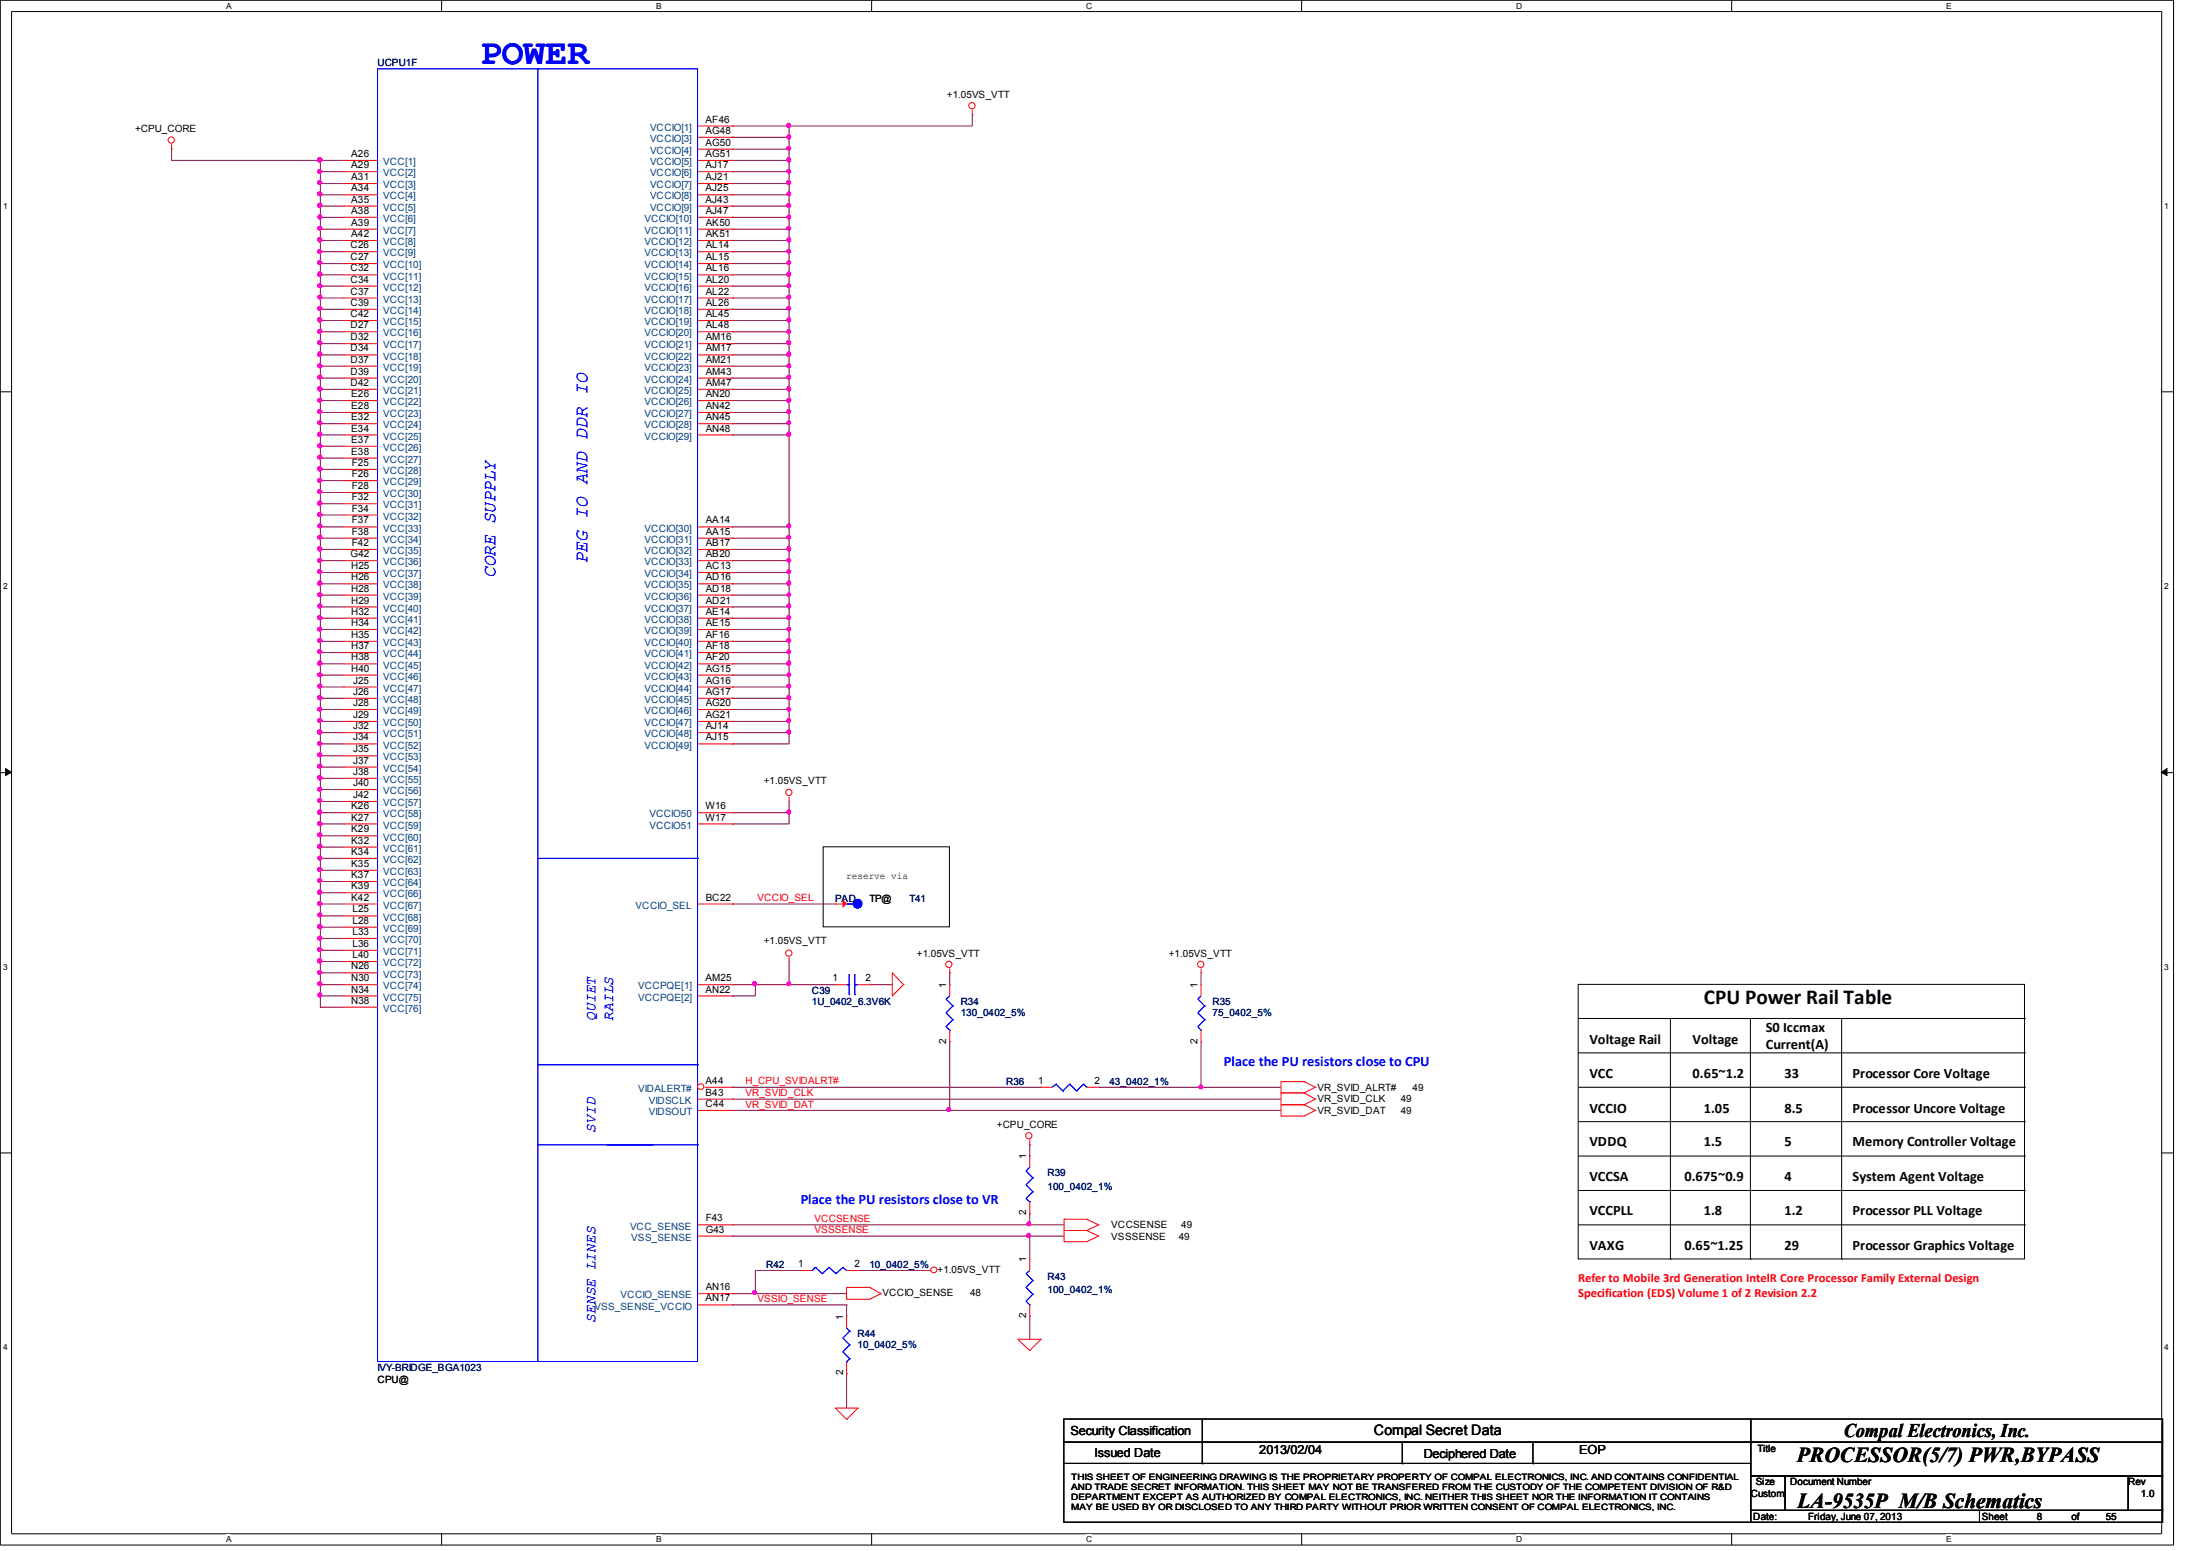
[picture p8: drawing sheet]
<svg xmlns="http://www.w3.org/2000/svg" width="297mm" height="210mm" viewBox="0 0 297 210" stroke-linecap="round" stroke-linejoin="round" font-family="sans-serif">
<defs><g id="words">
<text font-size="4.9" fill="#00f" x="65" y="8.6">POWER</text>
<g font-size="2.9">
<text x="230.8" y="136">CPU Power Rail Table</text>
<text x="243.4" y="198">PROCESSOR(5/7) PWR,BYPASS</text>
<text x="243.5" y="204.1">LA-9535P M/B Schematics</text>
</g>
<text font-size="2.6" x="249.8" y="194.6">Compal Electronics, Inc.</text>
<g font-size="2.5" fill="#00f">
<text x="79.6" y="76.4" transform="rotate(-90 79.6 76.4)">PEG IO AND DDR IO</text>
<text x="67.1" y="78.2" transform="rotate(-90 67.1 78.2)">CORE SUPPLY</text>
</g>
<g font-size="2" fill="#00f">
<text x="80.7" y="138.2" transform="rotate(-90 80.7 138.2)">QUIET</text>
<text x="83.1" y="138.2" transform="rotate(-90 83.1 138.2)">RAILS</text>
<text x="80.7" y="153.3" transform="rotate(-90 80.7 153.3)">SVID</text>
<text x="80.7" y="179.1" transform="rotate(-90 80.7 179.1)">SENSE LINES</text>
</g>
<g font-size="1.9">
<text x="215.3" y="141.3">Voltage Rail</text>
<text x="229.3" y="141.3">Voltage</text>
<text x="239.2" y="139.7">S0 Iccmax</text>
<text x="239.2" y="142.1">Current(A)</text>
<text x="215.3" y="146">VCC</text>
<text x="229.3" y="146">0.65~1.2</text>
<text x="241.7" y="146">33</text>
<text x="251" y="146">Processor Core Voltage</text>
<text x="215.3" y="155.2">VDDQ</text>
<text x="215.3" y="150.6">VCCIO</text>
<text x="230.8" y="150.6">1.05</text>
<text x="230.8" y="155.2">1.5</text>
<text x="241.7" y="150.6">8.5</text>
<text x="241.7" y="155.2">5</text>
<text x="251" y="150.6">Processor Uncore Voltage</text>
<text x="251" y="155.2">Memory Controller Voltage</text>
<text x="215.3" y="159.9">VCCSA</text>
<text x="228.2" y="159.9">0.675~0.9</text>
<text x="241.7" y="159.9">4</text>
<text x="251" y="159.9">System Agent Voltage</text>
<text x="215.3" y="164.5">VCCPLL</text>
<text x="230.8" y="164.5">1.8</text>
<text x="241.7" y="164.5">1.2</text>
<text x="251" y="164.5">Processor PLL Voltage</text>
<text x="215.3" y="169.2">VAXG</text>
<text x="228.2" y="169.2">0.65~1.25</text>
<text x="241.7" y="169.2">29</text>
<text x="251" y="169.2">Processor Graphics Voltage</text>
<text x="186.1" y="194.3">Compal Secret Data</text>
</g>
<g font-size="1.9" fill="#00f">
<text x="165.8" y="144.4">Place the PU resistors close to CPU</text>
<text x="108.5" y="163">Place the PU resistors close to VR</text>
</g>
<g font-size="1.7" fill="#f00">
<text x="213.8" y="173.6">Refer to Mobile 3rd Generation IntelR Core Processor Family External Design</text>
<text x="213.8" y="175.6">Specification (EDS) Volume 1 of 2 Revision 2.2</text>
</g>
<g font-size="1.7">
<text x="145" y="194.3">Security Classification</text>
<text x="148.3" y="197.3">Issued Date</text>
<text x="170.6" y="196.9">2013/02/04</text>
<text x="192.9" y="197.4">Deciphered Date</text>
<text x="213.9" y="196.9">EOP</text>
</g>
<g font-size="1.4" fill="#000080">
<text x="51.1" y="9">UCPU1F</text>
<text x="113.1" y="122.1">PAD</text>
<text x="123.2" y="122.1">T41</text>
<text x="110" y="134.5">C39</text>
<text x="110" y="136.1">1U_0402_6.3V6K</text>
<text x="130.1" y="136.1">R34</text>
<text x="130.1" y="137.6">130_0402_5%</text>
<text x="164.3" y="136.1">R35</text>
<text x="164.3" y="137.6">75_0402_5%</text>
<text x="136.3" y="146.9">R36</text>
<text x="150.3" y="146.9">43_0402_1%</text>
<text x="141.9" y="159.3">R39</text>
<text x="141.9" y="161.1">100_0402_1%</text>
<text x="103.8" y="171.7">R42</text>
<text x="117.8" y="171.7">10_0402_5%</text>
<text x="141.9" y="173.2">R43</text>
<text x="141.9" y="175.1">100_0402_1%</text>
<text x="51.1" y="185.6">IVY-BRIDGE_BGA1023</text>
<text x="116.2" y="181">R44</text>
<text x="116.2" y="182.5">10_0402_5%</text>
</g>
<g font-size="1.4">
<text x="18.3" y="17.9">+CPU_CORE</text>
<text x="95.6" y="16.6">AF46</text>
<text x="128.3" y="13.2">+1.05VS_VTT</text>
<text x="47.6" y="21.3">A26</text>
<text x="47.6" y="22.8">A29</text>
<text x="95.6" y="18.1">AG48</text>
<text x="95.6" y="19.7">AG50</text>
<text x="95.6" y="21.3">AG51</text>
<text x="95.6" y="22.8">AJ17</text>
<text x="47.6" y="24.4">A31</text>
<text x="47.6" y="25.9">A34</text>
<text x="47.6" y="27.4">A35</text>
<text x="47.6" y="29">A38</text>
<text x="95.6" y="24.4">AJ21</text>
<text x="95.6" y="25.9">AJ25</text>
<text x="95.6" y="27.4">AJ43</text>
<text x="95.6" y="29">AJ47</text>
<text x="47.5" y="33.6">C26</text>
<text x="47.5" y="35.2">C27</text>
<text x="47.6" y="30.6">A39</text>
<text x="47.6" y="32.1">A42</text>
<text x="95.6" y="30.6">AK50</text>
<text x="95.6" y="32.1">AK51</text>
<text x="95.6" y="33.6">AL14</text>
<text x="95.6" y="35.2">AL15</text>
<text x="47.5" y="36.7">C32</text>
<text x="47.5" y="38.3">C34</text>
<text x="47.5" y="39.9">C37</text>
<text x="47.5" y="41.4">C39</text>
<text x="95.6" y="36.7">AL16</text>
<text x="95.6" y="38.3">AL20</text>
<text x="95.6" y="39.9">AL22</text>
<text x="95.6" y="41.4">AL26</text>
<text x="47.5" y="42.9">C42</text>
<text x="47.5" y="44.4">D27</text>
<text x="47.5" y="46.1">D32</text>
<text x="47.5" y="47.6">D34</text>
<text x="95.6" y="42.9">AL45</text>
<text x="95.6" y="44.4">AL48</text>
<text x="95.6" y="46.1">AM16</text>
<text x="95.6" y="47.6">AM17</text>
<text x="47.5" y="49.1">D37</text>
<text x="47.5" y="50.7">D39</text>
<text x="47.5" y="52.2">D42</text>
<text x="47.6" y="53.8">E26</text>
<text x="95.6" y="49.1">AM21</text>
<text x="95.6" y="50.7">AM43</text>
<text x="95.6" y="52.2">AM47</text>
<text x="95.6" y="53.8">AN20</text>
<text x="47.6" y="55.4">E28</text>
<text x="47.6" y="56.9">E32</text>
<text x="47.6" y="58.4">E34</text>
<text x="47.6" y="59.9">E37</text>
<text x="95.6" y="55.4">AN42</text>
<text x="95.6" y="56.9">AN45</text>
<text x="95.6" y="58.4">AN48</text>
<text x="47.6" y="61.6">E38</text>
<text x="47.7" y="63.1">F25</text>
<text x="47.7" y="64.6">F26</text>
<text x="47.7" y="66.2">F28</text>
<text x="47.7" y="67.7">F32</text>
<text x="47.7" y="69.3">F34</text>
<text x="47.7" y="70.9">F37</text>
<text x="95.6" y="70.9">AA14</text>
<text x="47.5" y="75.4">G42</text>
<text x="47.6" y="77">H25</text>
<text x="47.7" y="72.4">F38</text>
<text x="47.7" y="73.9">F42</text>
<text x="95.6" y="72.4">AA15</text>
<text x="95.6" y="73.9">AB17</text>
<text x="95.6" y="75.4">AB20</text>
<text x="95.6" y="77">AC13</text>
<text x="47.6" y="78.6">H26</text>
<text x="47.6" y="80.1">H28</text>
<text x="47.6" y="81.7">H29</text>
<text x="47.6" y="83.2">H32</text>
<text x="95.6" y="78.6">AD16</text>
<text x="95.6" y="80.1">AD18</text>
<text x="95.6" y="81.7">AD21</text>
<text x="95.6" y="83.2">AE14</text>
<text x="47.6" y="84.8">H34</text>
<text x="47.6" y="86.4">H35</text>
<text x="47.6" y="87.9">H37</text>
<text x="47.6" y="89.4">H38</text>
<text x="95.6" y="84.8">AE15</text>
<text x="95.6" y="86.4">AF16</text>
<text x="95.6" y="87.9">AF18</text>
<text x="95.6" y="89.4">AF20</text>
<text x="47.6" y="90.9">H40</text>
<text x="47.8" y="92.5">J25</text>
<text x="47.8" y="94.1">J26</text>
<text x="47.8" y="95.6">J28</text>
<text x="95.6" y="90.9">AG15</text>
<text x="95.6" y="92.5">AG16</text>
<text x="95.6" y="94.1">AG17</text>
<text x="95.6" y="95.6">AG20</text>
<text x="47.8" y="97.2">J29</text>
<text x="47.8" y="98.7">J32</text>
<text x="47.8" y="100.2">J34</text>
<text x="47.8" y="101.9">J35</text>
<text x="95.6" y="97.2">AG21</text>
<text x="95.6" y="98.7">AJ14</text>
<text x="95.6" y="100.2">AJ15</text>
<text x="47.8" y="103.4">J37</text>
<text x="47.8" y="104.9">J38</text>
<text x="47.8" y="106.4">J40</text>
<text x="103.5" y="106.2">+1.05VS_VTT</text>
<text x="47.6" y="109.6">K26</text>
<text x="47.6" y="111.1">K27</text>
<text x="47.6" y="112.7">K29</text>
<text x="47.8" y="108">J42</text>
<text x="95.6" y="109.6">W16</text>
<text x="95.6" y="111.1">W17</text>
<text x="47.6" y="114.2">K32</text>
<text x="47.6" y="115.7">K34</text>
<text x="47.6" y="117.3">K35</text>
<text x="47.6" y="118.9">K37</text>
<text x="114.6" y="119">reserve via</text>
<text x="47.6" y="120.4">K39</text>
<text x="47.6" y="121.9">K42</text>
<text x="47.8" y="123.5">L25</text>
<text x="47.8" y="125.1">L28</text>
<text x="95.6" y="121.9">BC22</text>
<text x="117.8" y="122.1">TP@</text>
<text x="47.6" y="131.2">N26</text>
<text x="47.8" y="126.6">L33</text>
<text x="47.8" y="128.2">L36</text>
<text x="47.8" y="129.7">L40</text>
<text x="103.5" y="127.8">+1.05VS_VTT</text>
<text x="124.2" y="129.5">+1.05VS_VTT</text>
<text x="158.3" y="129.5">+1.05VS_VTT</text>
<text x="47.6" y="132.8">N30</text>
<text x="47.6" y="134.4">N34</text>
<text x="47.6" y="135.9">N38</text>
<text x="95.6" y="132.8">AM25</text>
<text x="95.6" y="134.4">AN22</text>
<text x="112.8" y="132.8">1</text>
<text x="117.3" y="132.8">2</text>
<text x="95.6" y="146.7">A44</text>
<text x="95.6" y="148.3">B43</text>
<text x="95.6" y="149.9">C44</text>
<text x="140.6" y="146.7">1</text>
<text x="148.3" y="146.7">2</text>
<text x="178.5" y="149.2">VR_SVID_CLK</text>
<text x="178.5" y="147.7">VR_SVID_ALRT#</text>
<text x="189.7" y="149.2">49</text>
<text x="191.3" y="147.7">49</text>
<text x="135" y="152.7">+CPU_CORE</text>
<text x="178.5" y="150.8">VR_SVID_DAT</text>
<text x="189.7" y="150.8">49</text>
<text x="95.6" y="165.4">F43</text>
<text x="95.6" y="166.9">G43</text>
<text x="150.5" y="167.8">VSSSENSE</text>
<text x="150.5" y="166.3">VCCSENSE</text>
<text x="159.7" y="167.8">49</text>
<text x="160" y="166.3">49</text>
<text x="108.1" y="171.5">1</text>
<text x="115.7" y="171.5">2</text>
<text x="127" y="172.3">+1.05VS_VTT</text>
<text x="95.6" y="176.2">AN17</text>
<text x="95.6" y="174.7">AN16</text>
<text x="119.5" y="175.5">VCCIO_SENSE</text>
<text x="131.4" y="175.5">48</text>
<text x="51.1" y="187.2">CPU@</text>
<text x="238.1" y="196.6">Title</text>
<text x="237.2" y="202.7">Custom</text>
<text x="237.8" y="201.1">Size</text>
<text x="242.5" y="201.1">Document Number</text>
<text x="288.3" y="201.1">Rev</text>
<text x="290" y="202.7">1.0</text>
<text x="237.5" y="205.7">Date:</text>
<text x="244.9" y="205.7">Friday, June 07, 2013</text>
<text x="268.5" y="205.7">Sheet</text>
<text x="275.9" y="205.7">8</text>
<text x="280.6" y="205.7">of</text>
<text x="285.2" y="205.7">55</text>
</g>
<g font-size="1.4" fill="#004080">
<text x="88.1" y="17.7">VCCIO[1]</text>
<text x="51.9" y="22.4">VCC[1]</text>
<text x="51.9" y="23.9">VCC[2]</text>
<text x="88.1" y="19.2">VCCIO[3]</text>
<text x="88.1" y="20.8">VCCIO[4]</text>
<text x="88.1" y="22.4">VCCIO[5]</text>
<text x="88.1" y="23.9">VCCIO[6]</text>
<text x="51.9" y="25.5">VCC[3]</text>
<text x="51.9" y="27">VCC[4]</text>
<text x="51.9" y="28.5">VCC[5]</text>
<text x="88.1" y="25.5">VCCIO[7]</text>
<text x="88.1" y="27">VCCIO[8]</text>
<text x="88.1" y="28.5">VCCIO[9]</text>
<text x="51.9" y="30.1">VCC[6]</text>
<text x="51.9" y="31.7">VCC[7]</text>
<text x="51.9" y="33.2">VCC[8]</text>
<text x="51.9" y="34.7">VCC[9]</text>
<text x="87.3" y="30.1">VCCIO[10]</text>
<text x="87.3" y="31.7">VCCIO[11]</text>
<text x="87.3" y="33.2">VCCIO[12]</text>
<text x="87.3" y="34.7">VCCIO[13]</text>
<text x="51.9" y="36.3">VCC[10]</text>
<text x="51.9" y="37.8">VCC[11]</text>
<text x="51.9" y="39.4">VCC[12]</text>
<text x="51.9" y="41">VCC[13]</text>
<text x="87.3" y="36.3">VCCIO[14]</text>
<text x="87.3" y="37.8">VCCIO[15]</text>
<text x="87.3" y="39.4">VCCIO[16]</text>
<text x="87.3" y="41">VCCIO[17]</text>
<text x="51.9" y="42.5">VCC[14]</text>
<text x="51.9" y="44">VCC[15]</text>
<text x="51.9" y="45.6">VCC[16]</text>
<text x="51.9" y="47.2">VCC[17]</text>
<text x="87.3" y="42.5">VCCIO[18]</text>
<text x="87.3" y="44">VCCIO[19]</text>
<text x="87.3" y="45.6">VCCIO[20]</text>
<text x="87.3" y="47.2">VCCIO[21]</text>
<text x="51.9" y="48.7">VCC[18]</text>
<text x="51.9" y="50.2">VCC[19]</text>
<text x="51.9" y="51.8">VCC[20]</text>
<text x="51.9" y="53.3">VCC[21]</text>
<text x="87.3" y="48.7">VCCIO[22]</text>
<text x="87.3" y="50.2">VCCIO[23]</text>
<text x="87.3" y="51.8">VCCIO[24]</text>
<text x="87.3" y="53.3">VCCIO[25]</text>
<text x="51.9" y="54.9">VCC[22]</text>
<text x="51.9" y="56.5">VCC[23]</text>
<text x="51.9" y="58">VCC[24]</text>
<text x="51.9" y="59.5">VCC[25]</text>
<text x="87.3" y="54.9">VCCIO[26]</text>
<text x="87.3" y="56.5">VCCIO[27]</text>
<text x="87.3" y="58">VCCIO[28]</text>
<text x="87.3" y="59.5">VCCIO[29]</text>
<text x="51.9" y="61">VCC[26]</text>
<text x="51.9" y="62.7">VCC[27]</text>
<text x="51.9" y="64.2">VCC[28]</text>
<text x="51.9" y="65.7">VCC[29]</text>
<text x="51.9" y="67.3">VCC[30]</text>
<text x="51.9" y="68.8">VCC[31]</text>
<text x="51.9" y="70.4">VCC[32]</text>
<text x="51.9" y="72">VCC[33]</text>
<text x="87.3" y="72">VCCIO[30]</text>
<text x="51.9" y="73.5">VCC[34]</text>
<text x="51.9" y="75">VCC[35]</text>
<text x="51.9" y="76.5">VCC[36]</text>
<text x="87.3" y="73.5">VCCIO[31]</text>
<text x="87.3" y="75">VCCIO[32]</text>
<text x="87.3" y="76.5">VCCIO[33]</text>
<text x="51.9" y="78.1">VCC[37]</text>
<text x="51.9" y="79.7">VCC[38]</text>
<text x="51.9" y="81.2">VCC[39]</text>
<text x="51.9" y="82.8">VCC[40]</text>
<text x="87.3" y="78.1">VCCIO[34]</text>
<text x="87.3" y="79.7">VCCIO[35]</text>
<text x="87.3" y="81.2">VCCIO[36]</text>
<text x="87.3" y="82.8">VCCIO[37]</text>
<text x="51.9" y="84.3">VCC[41]</text>
<text x="51.9" y="85.9">VCC[42]</text>
<text x="51.9" y="87.5">VCC[43]</text>
<text x="51.9" y="89">VCC[44]</text>
<text x="87.3" y="84.3">VCCIO[38]</text>
<text x="87.3" y="85.9">VCCIO[39]</text>
<text x="87.3" y="87.5">VCCIO[40]</text>
<text x="87.3" y="89">VCCIO[41]</text>
<text x="51.9" y="90.5">VCC[45]</text>
<text x="51.9" y="92">VCC[46]</text>
<text x="51.9" y="93.6">VCC[47]</text>
<text x="51.9" y="95.2">VCC[48]</text>
<text x="87.3" y="90.5">VCCIO[42]</text>
<text x="87.3" y="92">VCCIO[43]</text>
<text x="87.3" y="93.6">VCCIO[44]</text>
<text x="87.3" y="95.2">VCCIO[45]</text>
<text x="51.9" y="96.7">VCC[49]</text>
<text x="51.9" y="98.3">VCC[50]</text>
<text x="51.9" y="99.8">VCC[51]</text>
<text x="51.9" y="101.3">VCC[52]</text>
<text x="87.3" y="96.7">VCCIO[46]</text>
<text x="87.3" y="98.3">VCCIO[47]</text>
<text x="87.3" y="99.8">VCCIO[48]</text>
<text x="87.3" y="101.3">VCCIO[49]</text>
<text x="51.9" y="103">VCC[53]</text>
<text x="51.9" y="104.5">VCC[54]</text>
<text x="51.9" y="106">VCC[55]</text>
<text x="51.9" y="107.5">VCC[56]</text>
<text x="51.9" y="109.1">VCC[57]</text>
<text x="51.9" y="110.7">VCC[58]</text>
<text x="51.9" y="112.2">VCC[59]</text>
<text x="51.9" y="113.8">VCC[60]</text>
<text x="88" y="110.7">VCCIO50</text>
<text x="88" y="112.2">VCCIO51</text>
<text x="51.9" y="115.3">VCC[61]</text>
<text x="51.9" y="116.8">VCC[62]</text>
<text x="51.9" y="118.4">VCC[63]</text>
<text x="51.9" y="120">VCC[64]</text>
<text x="51.9" y="121.5">VCC[66]</text>
<text x="51.9" y="123">VCC[67]</text>
<text x="51.9" y="124.6">VCC[68]</text>
<text x="86.1" y="123">VCCIO_SEL</text>
<text x="51.9" y="126.2">VCC[69]</text>
<text x="51.9" y="127.7">VCC[70]</text>
<text x="51.9" y="129.3">VCC[71]</text>
<text x="51.9" y="130.8">VCC[72]</text>
<text x="51.9" y="132.3">VCC[73]</text>
<text x="51.9" y="133.9">VCC[74]</text>
<text x="51.9" y="135.5">VCC[75]</text>
<text x="51.9" y="137">VCC[76]</text>
<text x="86.4" y="133.9">VCCPQE[1]</text>
<text x="86.4" y="135.5">VCCPQE[2]</text>
<text x="86.4" y="147.8">VIDALERT#</text>
<text x="87.9" y="149.4">VIDSCLK</text>
<text x="87.9" y="151">VIDSOUT</text>
<text x="85.3" y="166.5">VCC_SENSE</text>
<text x="85.5" y="168">VSS_SENSE</text>
<text x="80.5" y="177.3">VSS_SENSE_VCCIO</text>
<text x="84.1" y="175.8">VCCIO_SENSE</text>
</g>
<g font-size="1.4" fill="#f00">
<text x="102.6" y="122">VCCIO_SEL</text>
<text x="101" y="148.4">VR_SVID_CLK</text>
<text x="101" y="146.8">H_CPU_SVIDALRT#</text>
<text x="101" y="149.9">VR_SVID_DAT</text>
<text x="110.3" y="167">VSSSENSE</text>
<text x="110.3" y="165.4">VCCSENSE</text>
<text x="102.6" y="176.3">VSSIO_SENSE</text>
</g>
<g font-size="1.3">
<text x="128.2" y="133.7" transform="rotate(-90 128.2 133.7)">1</text>
<text x="162.2" y="133.7" transform="rotate(-90 162.2 133.7)">1</text>
<text x="128.2" y="141.3" transform="rotate(-90 128.2 141.3)">2</text>
<text x="162.2" y="141.3" transform="rotate(-90 162.2 141.3)">2</text>
<text x="139" y="156.9" transform="rotate(-90 139 156.9)">1</text>
<text x="139" y="164.5" transform="rotate(-90 139 164.5)">2</text>
<text x="139" y="170.9" transform="rotate(-90 139 170.9)">1</text>
<text x="114.2" y="178.6" transform="rotate(-90 114.2 178.6)">1</text>
<text x="139" y="178.5" transform="rotate(-90 139 178.5)">2</text>
<text x="114.2" y="186.2" transform="rotate(-90 114.2 186.2)">2</text>
</g>
<g font-size="1.2">
<text x="145.1" y="200.3">THIS SHEET OF ENGINEERING DRAWING IS THE PROPRIETARY PROPERTY OF COMPAL ELECTRONICS, INC. AND CONTAINS CONFIDENTIAL</text>
<text x="145.1" y="201.7">AND TRADE SECRET INFORMATION. THIS SHEET MAY NOT BE TRANSFERED FROM THE CUSTODY OF THE COMPETENT DIVISION OF R&amp;D</text>
<text x="145.1" y="203">DEPARTMENT EXCEPT AS AUTHORIZED BY COMPAL ELECTRONICS, INC. NEITHER THIS SHEET NOR THE INFORMATION IT CONTAINS</text>
<text x="145.1" y="204.4">MAY BE USED BY OR DISCLOSED TO ANY THIRD PARTY WITHOUT PRIOR WRITTEN CONSENT OF COMPAL ELECTRONICS, INC.</text>
</g>
<g font-size="1.1">
<text x="30.6" y="1.2">A</text>
<text x="88.9" y="1.2">B</text>
<text x="147.1" y="1.2">C</text>
<text x="205.4" y="1.2">D</text>
<text x="263.6" y="1.2">E</text>
<text x=".4" y="28.3">1</text>
<text x="293.2" y="28.3">1</text>
<text x=".4" y="79.8">2</text>
<text x="293.2" y="79.8">2</text>
<text x=".4" y="131.3">3</text>
<text x="293.2" y="131.3">3</text>
<text x=".4" y="182.8">4</text>
<text x="293.2" y="182.8">4</text>
<text x="30.6" y="208.8">A</text>
<text x="88.9" y="208.8">B</text>
<text x="147.1" y="208.8">C</text>
<text x="205.4" y="208.8">D</text>
<text x="263.6" y="208.8">E</text>
</g>
</g></defs>
<path d="M0 0h294.4v209.2h-294.4zM1.6 1.6h291.2v206h-291.2z" fill="none" stroke="#000" stroke-width=".14"/>
<g fill="#fff">
<path d="M30.6 .2h.6v1.2h-.6z"/>
<path d="M30.6 207.8h.6v1.2h-.6z"/>
</g>
<path d="M59.8 0v1.6M59.8 207.6v1.6" fill="none" stroke="#000" stroke-width=".14"/>
<g fill="#fff">
<path d="M88.9 .2h.7v1.2h-.7z"/>
<path d="M88.9 207.8h.7v1.2h-.7z"/>
</g>
<path d="M118.1 0v1.6M118.1 207.6v1.6" fill="none" stroke="#000" stroke-width=".14"/>
<g fill="#fff">
<path d="M147.2 .2h.7v1.2h-.7z"/>
<path d="M147.2 207.8h.7v1.2h-.7z"/>
</g>
<path d="M176.3 0v1.6M176.3 207.6v1.6" fill="none" stroke="#000" stroke-width=".14"/>
<g fill="#fff">
<path d="M205.4 .2h.8v1.2h-.8z"/>
<path d="M205.4 207.8h.8v1.2h-.8z"/>
</g>
<path d="M234.6 0v1.6M234.6 207.6v1.6" fill="none" stroke="#000" stroke-width=".14"/>
<g fill="#fff">
<path d="M263.7 .2h.6v1.2h-.6z"/>
<path d="M263.7 207.8h.6v1.2h-.6z"/>
<path d="M.4 27.3h.6v1.2h-.6z"/>
<path d="M293.2 27.3h.6v1.2h-.6z"/>
<path d="M.4 78.7h.6v1.3h-.6z"/>
<path d="M293.2 78.7h.6v1.3h-.6z"/>
</g>
<path d="M0 53h1.6M292.8 53h1.5" fill="none" stroke="#000" stroke-width=".14"/>
<g fill="#fff">
<path d="M.4 130.3h.6v1.3h-.6z"/>
<path d="M293.2 130.3h.6v1.3h-.6z"/>
</g>
<path d="M0 104.6h1.6M292.8 104.6h1.5" fill="none" stroke="#000" stroke-width=".14"/>
<path d="M.8 104.1l.7 .5-.7 .4zM292.8 104.6l.7-.5v.9z" fill="#000" stroke="#000" stroke-width=".14"/>
<g fill="#fff">
<path d="M.4 181.8h.6v1.2h-.6z"/>
<path d="M293.2 181.8h.6v1.2h-.6z"/>
</g>
<g fill="none" stroke="#000" stroke-width=".14">
<path d="M111.5 114.6h17.1v10.9h-17.1zM213.8 133.3h60.4v37.1h-60.4zM213.8 137.9h60.5M226.3 137.9v32.6M237.1 137.9v32.6M249.5 137.9v32.6M274.3 137.9h.1M0 156.1h1.6M213.8 156.5h60.5M213.8 142.5h60.5M213.8 147.2h60.5M213.8 151.8h60.5"/>
<path d="M274.3 156.5h.1M274.3 142.5h.1M274.3 147.2h.1M274.3 151.8h.1M292.8 156.1h1.5M213.8 161.2h60.5M213.8 165.8h60.5M226.3 170.5h.1M237.1 170.5h.1M249.5 170.5h.1M274.3 161.2h.1M274.3 165.8h.1"/>
<path d="M144.1 192.1h93.1v3.1h-93.1zM144.1 195.2h93.1v2.9h-93.1zM144.1 198.1h93.1v8h-93.1zM162.9 195.3h.1M162.9 198.2h.1M162.9 192.2v6M189.9 198.2h.1M189.9 195.3v2.9M207.6 198.2h.1M207.6 195.3v2.9M237.2 192.1h55.7v3.1h-55.7zM237.2 195.2h55.7v4.6h-55.7z"/>
<path d="M237.2 199.8h4.6v4.7h-4.6zM241.8 199.8h46.5v4.7h-46.5zM288.3 199.8h4.6v4.7h-4.6zM237.2 204.5h30.9v1.6h-30.9zM268.1 204.5h24.8v1.6h-24.8z"/>
</g>
<g fill="none" stroke="#800040" stroke-width=".14">
<path d="M99.2 17.1h.1M99.2 18.6h.1M99.2 18.6h7.7M106.9 18.6h.1M106.9 17.1h.1M106.9 17.1v83.6h-7.7M131.7 15.5h.1M131.7 15.5v1.6h-32.5M23.2 20.2h.1M23.2 21.7h.1M23.2 21.7h23.3M23.2 20.2v1.5"/>
<path d="M43.4 21.7h.1M43.4 23.2h.1M43.4 29.4h.1M43.4 35.7h.1M43.4 31h.1M43.4 27.9h.1M43.4 26.4h.1M43.4 37.2h.1M43.4 38.7h.1M43.4 32.6h.1M43.4 34.1h.1M43.4 24.8h.1"/>
<path d="M43.4 21.7v114.7M43.4 29.4h3.1M43.4 27.9h3.1M43.4 38.7h3.1M43.4 26.4h3.1M43.4 23.2h3.1M43.4 32.6h3.1M43.4 24.8h3.1M43.4 34.1h3.1M43.4 37.2h3.1M43.4 31h3.1M43.4 35.7h3.1"/>
<path d="M99.2 21.7h.1M99.2 23.2h.1M99.2 32.6h.1M99.2 27.9h.1M99.2 29.4h.1M99.2 24.8h.1M99.2 34.1h.1M99.2 37.2h.1M99.2 38.7h.1M99.2 31h.1M99.2 35.7h.1M99.2 26.4h.1"/>
<path d="M99.2 20.2h.1M99.2 21.7h7.7M99.2 29.4h7.7M99.2 27.9h7.7M99.2 38.7h7.7M99.2 26.4h7.7M99.2 23.2h7.7M99.2 32.6h7.7M99.2 24.8h7.7M99.2 34.1h7.7M99.2 37.2h7.7M99.2 31h7.7"/>
<path d="M99.2 35.7h7.7M99.2 20.2h7.7M106.9 23.2h.1M106.9 27.9h.1M106.9 29.4h.1M106.9 31h.1M106.9 35.7h.1M106.9 34.1h.1M106.9 37.2h.1M106.9 26.4h.1M106.9 32.6h.1M106.9 38.7h.1"/>
<path d="M106.9 21.7h.1M106.9 24.8h.1M106.9 20.2h.1M43.4 46.5h.1M43.4 48h.1M43.4 54.2h.1M43.4 40.3h.1M43.4 43.4h.1M43.4 58.9h.1M43.4 51.2h.1M43.4 49.6h.1M43.4 52.7h.1"/>
<path d="M43.4 57.4h.1M43.4 44.9h.1M43.4 41.9h.1M43.4 55.8h.1M43.4 46.5h3.1M43.4 48h3.1M43.4 58.9h3.1M43.4 49.6h3.1M43.4 44.9h3.1M43.4 51.2h3.1M43.4 57.4h3.1M43.4 55.8h3.1"/>
<path d="M43.4 52.7h3.1M43.4 43.4h3.1M43.4 41.9h3.1M43.4 54.2h3.1M43.4 40.3h3.1M99.2 57.4h.1M99.2 55.8h.1M99.2 48h.1M99.2 58.9h.1M99.2 51.2h.1M99.2 52.7h.1M99.2 49.6h.1"/>
<path d="M99.2 43.4h.1M99.2 46.5h.1M99.2 41.9h.1M99.2 44.9h.1M99.2 54.2h.1M99.2 40.3h.1M99.2 46.5h7.7M99.2 48h7.7M99.2 58.9h7.7M99.2 49.6h7.7M99.2 44.9h7.7M99.2 51.2h7.7"/>
<path d="M99.2 57.4h7.7M99.2 55.8h7.7M99.2 52.7h7.7M99.2 43.4h7.7M99.2 41.9h7.7M99.2 54.2h7.7M99.2 40.3h7.7M106.9 57.4h.1M106.9 55.8h.1M106.9 48h.1M106.9 44.9h.1M106.9 43.4h.1"/>
<path d="M106.9 40.3h.1M106.9 52.7h.1M106.9 41.9h.1M106.9 46.5h.1M106.9 49.6h.1M106.9 51.2h.1M106.9 54.2h.1M106.9 58.9h.1M43.4 60.4h.1M43.4 69.7h.1M43.4 77.5h.1M43.4 62h.1"/>
<path d="M43.4 72.9h.1M43.4 68.2h.1M43.4 65.1h.1M43.4 79h.1M43.4 66.7h.1M43.4 75.9h.1M43.4 74.4h.1M43.4 63.5h.1M43.4 71.3h.1M43.4 60.4h3.1M43.4 69.7h3.1M43.4 77.5h3.1"/>
<path d="M43.4 72.9h3.1M43.4 65.1h3.1M43.4 66.7h3.1M43.4 74.4h3.1M43.4 71.3h3.1M43.4 68.2h3.1M43.4 79h3.1M43.4 75.9h3.1M43.4 62h3.1M43.4 63.5h3.1M99.2 74.4h.1M99.2 72.9h.1"/>
<path d="M99.2 77.5h.1M99.2 79h.1M99.2 71.3h.1M99.2 75.9h.1M99.2 77.5h7.7M99.2 72.9h7.7M99.2 74.4h7.7M99.2 71.3h7.7M99.2 79h7.7M99.2 75.9h7.7M106.9 71.3h.1M106.9 79h.1"/>
<path d="M106.9 75.9h.1M106.9 74.4h.1M106.9 77.5h.1M106.9 72.9h.1M43.4 97.7h.1M43.4 80.6h.1M43.4 83.7h.1M43.4 85.2h.1M43.4 86.8h.1M43.4 82.2h.1M43.4 94.5h.1M43.4 93h.1"/>
<path d="M43.4 88.3h.1M43.4 91.4h.1M43.4 99.2h.1M43.4 89.9h.1M43.4 96.1h.1M43.4 97.7h3.1M43.4 80.6h3.1M43.4 86.8h3.1M43.4 82.2h3.1M43.4 88.3h3.1M43.4 83.7h3.1M43.4 99.2h3.1"/>
<path d="M43.4 91.4h3.1M43.4 93h3.1M43.4 89.9h3.1M43.4 96.1h3.1M43.4 85.2h3.1M43.4 94.5h3.1M99.2 91.4h.1M99.2 93h.1M99.2 89.9h.1M99.2 96.1h.1M99.2 88.3h.1M99.2 97.7h.1"/>
<path d="M99.2 86.8h.1M99.2 82.2h.1M99.2 85.2h.1M99.2 94.5h.1M99.2 83.7h.1M99.2 99.2h.1M99.2 80.6h.1M99.2 97.7h7.7M99.2 80.6h7.7M99.2 86.8h7.7M99.2 82.2h7.7M99.2 88.3h7.7"/>
<path d="M99.2 83.7h7.7M99.2 99.2h7.7M99.2 91.4h7.7M99.2 93h7.7M99.2 89.9h7.7M99.2 96.1h7.7M99.2 85.2h7.7M99.2 94.5h7.7M106.9 85.2h.1M106.9 88.3h.1M106.9 99.2h.1M106.9 80.6h.1"/>
<path d="M106.9 96.1h.1M106.9 94.5h.1M106.9 89.9h.1M106.9 93h.1M106.9 91.4h.1M106.9 82.2h.1M106.9 97.7h.1M106.9 83.7h.1M106.9 86.8h.1M43.4 111.5h.1M43.4 110h.1M43.4 119.3h.1"/>
<path d="M43.4 116.2h.1M43.4 113.2h.1M43.4 108.5h.1M43.4 103.8h.1M43.4 106.9h.1M43.4 105.4h.1M43.4 114.7h.1M43.4 102.3h.1M43.4 100.7h.1M43.4 117.8h.1M43.4 111.5h3.1M43.4 110h3.1"/>
<path d="M43.4 119.3h3.1M43.4 103.8h3.1M43.4 105.4h3.1M43.4 106.9h3.1M43.4 116.2h3.1M43.4 102.3h3.1M43.4 114.7h3.1M43.4 100.7h3.1M43.4 108.5h3.1M43.4 117.8h3.1M43.4 113.2h3.1M99.2 110h.1"/>
<path d="M99.2 111.5h.1M99.2 100.7h.1M99.2 110h7.7M106.9 110h.1M106.9 108.5h.1M106.9 108.5v3h-7.7M43.4 130.2h.1M43.4 131.7h.1M43.4 136.4h.1M43.4 120.9h.1M43.4 124h.1M43.4 133.3h.1"/>
<path d="M43.4 128.7h.1M43.4 134.8h.1M43.4 125.5h.1M43.4 127h.1M43.4 122.4h.1M43.4 130.2h3.1M43.4 131.7h3.1M43.4 122.4h3.1M43.4 136.4h3.1M43.4 120.9h3.1M43.4 124h3.1M43.4 133.3h3.1"/>
<path d="M43.4 134.8h3.1M43.4 127h3.1M43.4 128.7h3.1M43.4 125.5h3.1M99.2 122.4h.1M99.2 133.3h.1M99.2 134.8h.1M99.2 122.4h14M99.2 133.3h14M102.3 133.3h.1M102.3 133.3v1.5h-3.1M106.9 133.3h.1"/>
<path d="M106.9 130.2h.1M106.9 130.2v3.1M117.8 133.3h.1M117.8 133.3h3.1M128.7 131.7h.1M128.7 131.7v1.6M162.7 131.7h.1M162.7 131.7v1.6M99.2 148.8h.1M99.2 147.2h.1M99.2 150.3h.1M99.2 147.2h41.8"/>
<path d="M99.2 148.8h74.3M99.2 150.3h74.3M128.7 150.3h.1M128.7 141h.1M128.7 141v9.3M139.5 155h.1M139.5 155v1.5M148.8 147.2h.1M148.8 147.2h24.7M162.7 147.2h.1M162.7 141h.1M162.7 141v6.2"/>
<path d="M99.2 176.7h.1M99.2 175.1h.1M99.2 167.3h.1M99.2 165.8h.1M99.2 176.7h15.5M99.2 175.1h15.5M99.2 165.8h44.9M99.2 167.3h44.9M102.3 175.1h.1M102.3 172h.1M102.3 172h6.2M102.3 172v3.1"/>
<path d="M114.7 176.7h.1M114.7 176.7v1.5M116.2 172h.1M116.2 172h9.3M139.5 165.8h.1M139.5 167.3h.1M139.5 164.3h.1M139.5 178.2h.1M139.5 164.3v1.5M139.5 167.3v3.2M139.5 178.2v3.1M114.7 186h.1"/>
<path d="M114.7 186v4.6"/>
</g>
<g fill="#f0f" stroke="#f0f" stroke-width=".14">
<circle cx="43.3" cy="23.2" r=".28"/>
<circle cx="43.3" cy="61.9" r=".28"/>
<circle cx="43.3" cy="48" r=".3"/>
<circle cx="43.3" cy="116.2" r=".28"/>
<circle cx="43.3" cy="113" r=".28"/>
<circle cx="43.3" cy="54.2" r=".28"/>
<circle cx="43.3" cy="80.5" r=".28"/>
<circle cx="43.3" cy="40.2" r=".28"/>
<circle cx="43.3" cy="68.1" r=".3"/>
<circle cx="43.3" cy="60.4" r=".28"/>
<circle cx="43.3" cy="29.4" r=".28"/>
<circle cx="102.2" cy="175" r=".25"/>
<circle cx="43.3" cy="83.6" r=".3"/>
<circle cx="43.3" cy="106.8" r=".28"/>
<circle cx="43.3" cy="85.2" r=".28"/>
<circle cx="43.3" cy="72.7" r=".28"/>
<circle cx="43.3" cy="79" r=".3"/>
<circle cx="43.3" cy="35.6" r=".28"/>
<circle cx="43.3" cy="30.9" r=".28"/>
<circle cx="43.3" cy="26.2" r=".28"/>
<circle cx="43.3" cy="75.9" r=".28"/>
<circle cx="43.3" cy="51.1" r=".28"/>
<circle cx="43.3" cy="105.3" r=".3"/>
<circle cx="43.3" cy="37.1" r=".3"/>
<circle cx="43.3" cy="114.6" r=".3"/>
<circle cx="43.3" cy="52.6" r=".3"/>
<circle cx="43.3" cy="103.7" r=".28"/>
<circle cx="43.3" cy="66.5" r=".28"/>
<circle cx="43.3" cy="94.4" r=".3"/>
<circle cx="43.3" cy="57.2" r=".28"/>
<circle cx="43.3" cy="44.9" r=".28"/>
<circle cx="43.3" cy="92.9" r=".28"/>
<circle cx="43.3" cy="49.5" r=".28"/>
<circle cx="43.3" cy="63.5" r=".3"/>
<circle cx="43.3" cy="128.5" r=".28"/>
<circle cx="43.3" cy="97.5" r=".28"/>
<circle cx="43.3" cy="100.7" r=".28"/>
<circle cx="43.3" cy="91.4" r=".28"/>
<circle cx="43.3" cy="117.7" r=".28"/>
<circle cx="43.3" cy="99.1" r=".3"/>
<circle cx="43.3" cy="120.8" r=".3"/>
<circle cx="43.3" cy="131.7" r=".28"/>
<circle cx="43.3" cy="89.8" r=".3"/>
<circle cx="106.8" cy="57.2" r=".25"/>
<circle cx="106.8" cy="21.6" r=".28"/>
<circle cx="106.8" cy="109.9" r=".28"/>
<circle cx="43.3" cy="133.2" r=".28"/>
<circle cx="106.8" cy="55.7" r=".25"/>
<circle cx="106.8" cy="18.5" r=".25"/>
<circle cx="106.8" cy="23.2" r=".25"/>
<circle cx="106.8" cy="48" r=".28"/>
<circle cx="106.8" cy="43.3" r=".28"/>
<circle cx="106.8" cy="27.8" r=".28"/>
<circle cx="106.8" cy="24.7" r=".25"/>
<circle cx="106.8" cy="58.8" r=".28"/>
<circle cx="106.8" cy="52.6" r=".28"/>
<circle cx="106.8" cy="40.2" r=".25"/>
<circle cx="43.3" cy="21.6" r=".3"/>
<circle cx="106.8" cy="46.4" r=".25"/>
<circle cx="106.8" cy="44.9" r=".25"/>
<circle cx="106.8" cy="54.2" r=".25"/>
<circle cx="106.8" cy="29.4" r=".25"/>
<circle cx="106.8" cy="30.9" r=".25"/>
<circle cx="106.8" cy="35.6" r=".25"/>
<circle cx="106.8" cy="41.7" r=".25"/>
<circle cx="106.8" cy="34" r=".25"/>
<circle cx="106.8" cy="37.1" r=".28"/>
<circle cx="106.8" cy="26.2" r=".25"/>
<circle cx="106.8" cy="32.5" r=".28"/>
<circle cx="106.8" cy="38.7" r=".25"/>
<circle cx="106.8" cy="49.5" r=".25"/>
<circle cx="106.8" cy="51.1" r=".25"/>
<circle cx="139.4" cy="165.7" r=".25"/>
<circle cx="139.3" cy="167.3" r=".28"/>
<circle cx="106.8" cy="91.4" r=".25"/>
<circle cx="106.8" cy="92.9" r=".25"/>
<circle cx="106.8" cy="89.8" r=".28"/>
<circle cx="106.8" cy="96" r=".25"/>
<circle cx="106.8" cy="74.3" r=".28"/>
<circle cx="106.8" cy="88.2" r=".25"/>
<circle cx="106.8" cy="97.5" r=".25"/>
<circle cx="106.8" cy="72.7" r=".25"/>
<circle cx="106.8" cy="82" r=".25"/>
<circle cx="106.8" cy="85.2" r=".25"/>
<circle cx="106.8" cy="94.4" r=".28"/>
<circle cx="106.8" cy="77.4" r=".25"/>
<circle cx="106.8" cy="79" r=".28"/>
<circle cx="106.8" cy="99.1" r=".28"/>
<circle cx="106.8" cy="71.2" r=".25"/>
<circle cx="106.8" cy="75.9" r=".25"/>
<circle cx="102.2" cy="133.2" r=".25"/>
<circle cx="106.8" cy="133.2" r=".25"/>
<circle cx="106.8" cy="80.5" r=".25"/>
<circle cx="106.8" cy="83.6" r=".28"/>
<circle cx="106.8" cy="86.7" r=".25"/>
<circle cx="162.6" cy="147.2" r=".25"/>
<circle cx="128.5" cy="150.2" r=".25"/>
<circle cx="106.8" cy="20.1" r=".25"/>
<circle cx="106.8" cy="17" r=".28"/>
<circle cx="43.3" cy="134.7" r=".28"/>
<circle cx="43.3" cy="125.4" r=".3"/>
<circle cx="43.3" cy="122.3" r=".28"/>
<circle cx="43.3" cy="102.2" r=".28"/>
<circle cx="43.3" cy="82" r=".28"/>
<circle cx="43.3" cy="108.4" r=".28"/>
<circle cx="43.3" cy="86.7" r=".28"/>
<circle cx="43.3" cy="71.2" r=".28"/>
<circle cx="43.3" cy="65" r=".28"/>
<circle cx="43.3" cy="58.8" r=".3"/>
<circle cx="43.3" cy="119.2" r=".28"/>
<circle cx="43.3" cy="27.8" r=".3"/>
<circle cx="43.3" cy="38.7" r=".28"/>
<circle cx="43.3" cy="43.3" r=".3"/>
<circle cx="43.3" cy="127" r=".28"/>
<circle cx="43.3" cy="130.1" r=".3"/>
<circle cx="43.3" cy="46.4" r=".28"/>
<circle cx="43.3" cy="88.2" r=".28"/>
<circle cx="43.3" cy="111.5" r=".28"/>
<circle cx="43.3" cy="109.9" r=".3"/>
<circle cx="43.3" cy="96" r=".28"/>
<circle cx="43.3" cy="77.4" r=".28"/>
<circle cx="43.3" cy="74.3" r=".3"/>
<circle cx="43.3" cy="24.7" r=".28"/>
<circle cx="43.3" cy="32.5" r=".3"/>
<circle cx="43.3" cy="69.7" r=".28"/>
<circle cx="43.3" cy="41.7" r=".28"/>
<circle cx="43.3" cy="55.7" r=".28"/>
<circle cx="43.3" cy="34" r=".28"/>
<circle cx="43.3" cy="123.9" r=".28"/>
</g>
<g fill="none" stroke="#f00" stroke-width=".14">
<path d="M23.2 19.5v.7M131.7 15.5h.1M131.7 14.9v.6M23.2 20.2h.1M106.9 108.5h.1M106.9 107.8v.7M106.9 130.2h.1M106.9 129.6v.6M120.9 134.8h.1M120.9 131.7h.1M120.9 131.7v3.1M120.9 131.7l1.5 1.6"/>
<path d="M122.4 133.3h.1M122.4 133.3l-1.5 1.5M128.7 131.7h.1M128.7 131.1v.6M162.7 131.7h.1M162.7 133.3h.1M162.7 131.1v.6M162.7 133.3v1.5M162.7 139.5v1.5M139.5 155h.1M139.5 156.5h.1M139.5 154.3v.7"/>
<path d="M139.5 156.5v1.5M141 147.2h.1M141 147.2h1.5M147.2 147.2h1.6M148.8 147.2h.1M162.7 141h.1M173.5 149.6h.1M173.5 148h.1M173.5 146.4h.1M173.5 151.1h.1M173.5 148h3.2M173.5 149.6h3.2"/>
<path d="M173.5 146.4v4.7M173.5 146.4h3.2M173.5 151.1h3.2M176.7 148h.1M176.7 149.6h.1M176.7 146.4h.1M176.7 151.1h.1M176.7 148l1.5 .8M176.7 146.4l1.5 .8M176.7 149.6l1.5 .7M178.2 148.8h.1M178.2 147.2h.1"/>
<path d="M178.2 150.3h.1M178.2 148.8l-1.5 .8M178.2 147.2l-1.5 .8M178.2 150.3l-1.5 .8M94.5 165.8h4.7M94.5 167.3h4.7M99.2 165.8h.1M99.2 167.3h.1M108.5 172h.1M108.5 172h1.5M114.7 175.9h.1M114.7 174.3h.1"/>
<path d="M114.7 174.3h3.1M114.7 175.9h3.1M114.7 174.3v1.6M114.7 172h1.5M116.2 172h.1M117.8 174.3h.1M117.8 175.9h.1M117.8 174.3l1.5 .8M119.3 175.1h.1M119.3 175.1l-1.5 .8M125.5 172h.1M125.5 172h.6"/>
<path d="M139.5 164.3h.1M139.5 170.5h.1M139.5 178.2h.1M139.5 162.7v1.6M139.5 170.5v1.5M139.5 176.7v1.5M144.1 168.1h.1M144.1 166.6h.1M144.1 165.1h.1M144.1 166.6h3.1M144.1 168.1h3.1M144.1 165.1v3"/>
<path d="M144.1 165.1h3.1M147.2 166.6h.1M147.2 168.1h.1M147.2 165.1h.1M147.2 166.6l1.6 .7M147.2 165.1l1.6 .7M148.8 167.3h.1M148.8 165.8h.1M148.8 167.3l-1.6 .8M148.8 165.8l-1.6 .8M113.2 190.6h.1M113.2 190.6h3"/>
<path d="M113.2 190.6l1.5 1.6M114.7 192.2h.1M116.2 190.6h.1M116.2 190.6l-1.5 1.6M137.9 181.3h.1M137.9 181.3h3.1M137.9 181.3l1.6 1.5M139.5 182.8h.1M141 181.3h.1M141 181.3l-1.5 1.5"/>
<circle cx="23.2" cy="19" r=".42"/>
<circle cx="131.7" cy="14.3" r=".42"/>
<circle cx="106.8" cy="107.3" r=".42"/>
<circle cx="106.8" cy="129" r=".42"/>
<circle cx="128.5" cy="130.6" r=".42"/>
<circle cx="162.6" cy="130.6" r=".42"/>
<circle cx="139.4" cy="153.8" r=".42"/>
<circle cx="126.5" cy="171.9" r=".4"/>
</g>
<g fill="none" stroke="#00f" stroke-width=".14">
<path d="M51.1 9.3h43.4v175h-43.4zM72.9 9.4h.1M72.9 9.4v175M72.9 116.2h21.6M94.5 116.2h.1M162.3 135.3h.1M162.3 137.1h.1M162.3 139h.1M162.3 135.3l.9 .9M162.3 137.1l.9 .9M162.3 139l.4 .5M162.7 139.5h.1"/>
<path d="M162.7 134.8l-.4 .5M163.2 136.2h.1M163.2 138h.1M163.2 136.2l-.9 .9M163.2 138l-.9 1M72.9 155h21.6M72.9 144.1h21.6M88.3 155h.1M94.5 144.1h.1M94.5 155h.1M139 158.5h.1M139 158.5l.9 1"/>
<path d="M139.5 158l-.5 .5M139.9 159.5h.1M139.9 159.5l-.9 .9M143 146.8h.1M143 146.8l-.5 .4M143 146.8l1 .9M144 147.7h.1M144.9 146.8h.1M144.9 146.8l-.9 .9M144.9 146.8l.9 .9M145.8 147.7h.1M146.8 146.8h.1"/>
<path d="M146.8 146.8l-1 .9M146.8 146.8l.4 .4M147.2 147.2h.1M110.4 171.6h.1M110.4 171.6l-.4 .4M110.4 171.6l1 .8M111.4 172.4h.1M112.3 171.6h.1M112.3 171.6l-.9 .8M112.3 171.6l.9 .8M113.2 172.4h.1M114.2 171.6h.1"/>
<path d="M114.2 171.6l-1 .8M114.2 171.6l.5 .4M114.7 172h.1M139 160.4h.1M139 162.3h.1M139 172.4h.1M139 174.3h.1M139 176.1h.1M139 160.4l.9 .9M139 162.3l.5 .4M139 172.4l.9 1M139 174.3l.9 .9"/>
<path d="M139 176.1l.5 .6M139.5 162.7h.1M139.5 176.7h.1M139.5 172l-.5 .4M139.9 161.3h.1M139.9 173.4h.1M139.9 175.2h.1M139.9 161.3l-.9 1M139.9 173.4l-.9 .9M139.9 175.2l-.9 .9"/>
</g>
<circle cx="94.9" cy="147.1" r=".4" fill="#fff" stroke="#f00" stroke-width=".14"/>
<g fill="none" stroke="#f00" stroke-width=".14">
<path d="M94.5 17.1h4.7M94.5 18.6h4.7M99.2 17.1h.1M99.2 18.6h.1M46.5 21.7h.1M46.5 23.2h.1M46.5 24.8h.1M46.5 26.4h.1M46.5 27.9h.1M46.5 29.4h.1M46.5 31h.1M46.5 32.6h.1"/>
<path d="M46.5 34.1h.1M46.5 35.7h.1M46.5 37.2h.1M46.5 38.7h.1M46.5 21.7h4.7M46.5 23.2h4.7M46.5 24.8h4.7M46.5 26.4h4.7M46.5 27.9h4.7M46.5 29.4h4.7M46.5 31h4.7M46.5 32.6h4.7"/>
<path d="M46.5 34.1h4.7M46.5 35.7h4.7M46.5 37.2h4.7M46.5 38.7h4.7M94.5 21.7h4.7M94.5 23.2h4.7M94.5 24.8h4.7M94.5 26.4h4.7M94.5 27.9h4.7M94.5 29.4h4.7M94.5 31h4.7M94.5 32.6h4.7"/>
<path d="M94.5 34.1h4.7M94.5 35.7h4.7M94.5 37.2h4.7M94.5 38.7h4.7M94.5 20.2h4.7M99.2 20.2h.1M99.2 21.7h.1M99.2 23.2h.1M99.2 24.8h.1M99.2 26.4h.1M99.2 27.9h.1M99.2 29.4h.1"/>
<path d="M99.2 31h.1M99.2 32.6h.1M99.2 34.1h.1M99.2 35.7h.1M99.2 37.2h.1M99.2 38.7h.1M46.5 40.3h.1M46.5 41.9h.1M46.5 43.4h.1M46.5 44.9h.1M46.5 46.5h.1M46.5 48h.1"/>
<path d="M46.5 49.6h.1M46.5 51.2h.1M46.5 52.7h.1M46.5 54.2h.1M46.5 55.8h.1M46.5 57.4h.1M46.5 58.9h.1M46.5 40.3h4.7M46.5 41.9h4.7M46.5 43.4h4.7M46.5 44.9h4.7M46.5 46.5h4.7"/>
<path d="M46.5 48h4.7M46.5 49.6h4.7M46.5 51.2h4.7M46.5 52.7h4.7M46.5 54.2h4.7M46.5 55.8h4.7M46.5 57.4h4.7M46.5 58.9h4.7M94.5 40.3h4.7M94.5 41.9h4.7M94.5 43.4h4.7M94.5 44.9h4.7"/>
<path d="M94.5 46.5h4.7M94.5 48h4.7M94.5 49.6h4.7M94.5 51.2h4.7M94.5 52.7h4.7M94.5 54.2h4.7M94.5 55.8h4.7M94.5 57.4h4.7M94.5 58.9h4.7M99.2 40.3h.1M99.2 41.9h.1M99.2 43.4h.1"/>
<path d="M99.2 44.9h.1M99.2 46.5h.1M99.2 48h.1M99.2 49.6h.1M99.2 51.2h.1M99.2 52.7h.1M99.2 54.2h.1M99.2 55.8h.1M99.2 57.4h.1M99.2 58.9h.1M46.5 60.4h.1M46.5 62h.1"/>
<path d="M46.5 63.5h.1M46.5 65.1h.1M46.5 66.7h.1M46.5 68.2h.1M46.5 69.7h.1M46.5 71.3h.1M46.5 72.9h.1M46.5 74.4h.1M46.5 75.9h.1M46.5 77.5h.1M46.5 79h.1M46.5 60.4h4.7"/>
<path d="M46.5 62h4.7M46.5 63.5h4.7M46.5 65.1h4.7M46.5 66.7h4.7M46.5 68.2h4.7M46.5 69.7h4.7M46.5 71.3h4.7M46.5 72.9h4.7M46.5 74.4h4.7M46.5 75.9h4.7M46.5 77.5h4.7M46.5 79h4.7"/>
<path d="M94.5 71.3h4.7M94.5 72.9h4.7M94.5 74.4h4.7M94.5 75.9h4.7M94.5 77.5h4.7M94.5 79h4.7M99.2 71.3h.1M99.2 72.9h.1M99.2 74.4h.1M99.2 75.9h.1M99.2 77.5h.1M99.2 79h.1"/>
<path d="M46.5 80.6h.1M46.5 82.2h.1M46.5 83.7h.1M46.5 85.2h.1M46.5 86.8h.1M46.5 88.3h.1M46.5 89.9h.1M46.5 91.4h.1M46.5 93h.1M46.5 94.5h.1M46.5 96.1h.1M46.5 97.7h.1"/>
<path d="M46.5 99.2h.1M46.5 80.6h4.7M46.5 82.2h4.7M46.5 83.7h4.7M46.5 85.2h4.7M46.5 86.8h4.7M46.5 88.3h4.7M46.5 89.9h4.7M46.5 91.4h4.7M46.5 93h4.7M46.5 94.5h4.7M46.5 96.1h4.7"/>
<path d="M46.5 97.7h4.7M46.5 99.2h4.7M94.5 80.6h4.7M94.5 82.2h4.7M94.5 83.7h4.7M94.5 85.2h4.7M94.5 86.8h4.7M94.5 88.3h4.7M94.5 89.9h4.7M94.5 91.4h4.7M94.5 93h4.7M94.5 94.5h4.7"/>
<path d="M94.5 96.1h4.7M94.5 97.7h4.7M94.5 99.2h4.7M99.2 80.6h.1M99.2 82.2h.1M99.2 83.7h.1M99.2 85.2h.1M99.2 86.8h.1M99.2 88.3h.1M99.2 89.9h.1M99.2 91.4h.1M99.2 93h.1"/>
<path d="M99.2 94.5h.1M99.2 96.1h.1M99.2 97.7h.1M99.2 99.2h.1M46.5 100.7h.1M46.5 102.3h.1M46.5 103.8h.1M46.5 105.4h.1M46.5 106.9h.1M46.5 108.5h.1M46.5 110h.1M46.5 111.5h.1"/>
<path d="M46.5 113.2h.1M46.5 114.7h.1M46.5 116.2h.1M46.5 117.8h.1M46.5 119.3h.1M46.5 100.7h4.7M46.5 102.3h4.7M46.5 103.8h4.7M46.5 105.4h4.7M46.5 106.9h4.7M46.5 108.5h4.7M46.5 110h4.7"/>
<path d="M46.5 111.5h4.7M46.5 113.2h4.7M46.5 114.7h4.7M46.5 116.2h4.7M46.5 117.8h4.7M46.5 119.3h4.7M94.5 100.7h4.7M94.5 110h4.7M94.5 111.5h4.7M99.2 100.7h.1M99.2 110h.1M99.2 111.5h.1"/>
<path d="M46.5 120.9h.1M46.5 122.4h.1M46.5 124h.1M46.5 125.5h.1M46.5 127h.1M46.5 128.7h.1M46.5 130.2h.1M46.5 131.7h.1M46.5 133.3h.1M46.5 134.8h.1M46.5 136.4h.1M46.5 120.9h4.7"/>
<path d="M46.5 122.4h4.7M46.5 124h4.7M46.5 125.5h4.7M46.5 127h4.7M46.5 128.7h4.7M46.5 130.2h4.7M46.5 131.7h4.7M46.5 133.3h4.7M46.5 134.8h4.7M46.5 136.4h4.7M94.5 122.4h4.7M94.5 133.3h4.7"/>
<path d="M94.5 134.8h4.7M99.2 133.3h.1M99.2 134.8h.1M99.2 122.4h.1M113.2 133.3h.1M113.2 122.4h.1M113.2 122.4h1.5M113.2 133.3h1.5M116.2 133.3h1.6M117.8 133.3h.1M128.7 133.3h.1M128.7 133.3v1.5"/>
<path d="M128.7 139.5v1.5M94.5 148.8h4.7M94.5 150.3h4.7M95.5 147.2h3.7M99.2 147.2h.1M99.2 148.8h.1M99.2 150.3h.1M128.7 141h.1M94.5 176.7h4.7M94.5 175.1h4.7M99.2 176.7h.1M99.2 175.1h.1"/>
<path d="M114.7 178.2h.1M114.7 178.2v1.6M114.7 186h.1M114.7 184.4v1.6"/>
</g>
<g fill="none" stroke="#00f" stroke-width=".14">
<path d="M114.7 133.3h.3M114.7 122.4h.9M115 133.3h.1M115 134.7h.1M115 131.9v2.8M115.6 122.4h.1M115.8 134.7h.1M115.8 133.3h.1M115.8 133.3h.4M115.8 131.9v2.8M128.1 135.3h.1M128.1 137.1h.1"/>
<path d="M128.1 139h.1M128.1 135.3l1 .9M128.1 137.1l1 .9M128.1 139l.6 .5M128.7 139.5h.1M128.7 134.8l-.6 .5M129.1 136.2h.1M129.1 138h.1M129.1 136.2l-1 .9M129.1 138l-1 1M114.7 179.8l.4 .4M114.2 181.1h.1"/>
<path d="M114.2 183h.1M114.2 181.1l.9 1M114.2 183l.9 .9M114.7 184.4h.1M115.1 180.2h.1M115.1 182.1h.1M115.1 183.9h.1M115.1 180.2l-.9 .9M115.1 182.1l-.9 .9M115.1 183.9l-.4 .5"/>
</g>
<circle cx="116.2" cy="122.3" r=".59" fill="#00f" stroke="#00f" stroke-width=".14"/>
<path d="M114.2 121.9l.4 .4-.4 .5z" fill="#f00" stroke="#f00" stroke-width=".14"/>
<g fill="#f0f" stroke="#f0f" stroke-width=".14">
<circle cx="43.3" cy="23.2" r=".28"/>
<circle cx="43.3" cy="61.9" r=".28"/>
<circle cx="43.3" cy="48" r=".3"/>
<circle cx="43.3" cy="116.2" r=".28"/>
<circle cx="43.3" cy="113" r=".28"/>
<circle cx="43.3" cy="54.2" r=".28"/>
<circle cx="43.3" cy="80.5" r=".28"/>
<circle cx="43.3" cy="40.2" r=".28"/>
<circle cx="43.3" cy="68.1" r=".3"/>
<circle cx="43.3" cy="60.4" r=".28"/>
<circle cx="43.3" cy="29.4" r=".28"/>
<circle cx="102.2" cy="175" r=".25"/>
<circle cx="43.3" cy="83.6" r=".3"/>
<circle cx="43.3" cy="106.8" r=".28"/>
<circle cx="43.3" cy="85.2" r=".28"/>
<circle cx="43.3" cy="72.7" r=".28"/>
<circle cx="43.3" cy="79" r=".3"/>
<circle cx="43.3" cy="35.6" r=".28"/>
<circle cx="43.3" cy="30.9" r=".28"/>
<circle cx="43.3" cy="26.2" r=".28"/>
<circle cx="43.3" cy="75.9" r=".28"/>
<circle cx="43.3" cy="51.1" r=".28"/>
<circle cx="43.3" cy="105.3" r=".3"/>
<circle cx="43.3" cy="37.1" r=".3"/>
<circle cx="43.3" cy="114.6" r=".3"/>
<circle cx="43.3" cy="52.6" r=".3"/>
<circle cx="43.3" cy="103.7" r=".28"/>
<circle cx="43.3" cy="66.5" r=".28"/>
<circle cx="43.3" cy="94.4" r=".3"/>
<circle cx="43.3" cy="57.2" r=".28"/>
<circle cx="43.3" cy="44.9" r=".28"/>
<circle cx="43.3" cy="92.9" r=".28"/>
<circle cx="43.3" cy="49.5" r=".28"/>
<circle cx="43.3" cy="63.5" r=".3"/>
<circle cx="43.3" cy="128.5" r=".28"/>
<circle cx="43.3" cy="97.5" r=".28"/>
<circle cx="43.3" cy="100.7" r=".28"/>
<circle cx="43.3" cy="91.4" r=".28"/>
<circle cx="43.3" cy="117.7" r=".28"/>
<circle cx="43.3" cy="99.1" r=".3"/>
<circle cx="43.3" cy="120.8" r=".3"/>
<circle cx="43.3" cy="131.7" r=".28"/>
<circle cx="43.3" cy="89.8" r=".3"/>
<circle cx="106.8" cy="57.2" r=".25"/>
<circle cx="106.8" cy="21.6" r=".28"/>
<circle cx="106.8" cy="109.9" r=".28"/>
<circle cx="43.3" cy="133.2" r=".28"/>
<circle cx="106.8" cy="55.7" r=".25"/>
<circle cx="106.8" cy="18.5" r=".25"/>
<circle cx="106.8" cy="23.2" r=".25"/>
<circle cx="106.8" cy="48" r=".28"/>
<circle cx="106.8" cy="43.3" r=".28"/>
<circle cx="106.8" cy="27.8" r=".28"/>
<circle cx="106.8" cy="24.7" r=".25"/>
<circle cx="106.8" cy="58.8" r=".28"/>
<circle cx="106.8" cy="52.6" r=".28"/>
<circle cx="106.8" cy="40.2" r=".25"/>
<circle cx="43.3" cy="21.6" r=".3"/>
<circle cx="106.8" cy="46.4" r=".25"/>
<circle cx="106.8" cy="44.9" r=".25"/>
<circle cx="106.8" cy="54.2" r=".25"/>
<circle cx="106.8" cy="29.4" r=".25"/>
<circle cx="106.8" cy="30.9" r=".25"/>
<circle cx="106.8" cy="35.6" r=".25"/>
<circle cx="106.8" cy="41.7" r=".25"/>
<circle cx="106.8" cy="34" r=".25"/>
<circle cx="106.8" cy="37.1" r=".28"/>
<circle cx="106.8" cy="26.2" r=".25"/>
<circle cx="106.8" cy="32.5" r=".28"/>
<circle cx="106.8" cy="38.7" r=".25"/>
<circle cx="106.8" cy="49.5" r=".25"/>
<circle cx="106.8" cy="51.1" r=".25"/>
<circle cx="139.4" cy="165.7" r=".25"/>
<circle cx="139.3" cy="167.3" r=".28"/>
<circle cx="106.8" cy="91.4" r=".25"/>
<circle cx="106.8" cy="92.9" r=".25"/>
<circle cx="106.8" cy="89.8" r=".28"/>
<circle cx="106.8" cy="96" r=".25"/>
<circle cx="106.8" cy="74.3" r=".28"/>
<circle cx="106.8" cy="88.2" r=".25"/>
<circle cx="106.8" cy="97.5" r=".25"/>
<circle cx="106.8" cy="72.7" r=".25"/>
<circle cx="106.8" cy="82" r=".25"/>
<circle cx="106.8" cy="85.2" r=".25"/>
<circle cx="106.8" cy="94.4" r=".28"/>
<circle cx="106.8" cy="77.4" r=".25"/>
<circle cx="106.8" cy="79" r=".28"/>
<circle cx="106.8" cy="99.1" r=".28"/>
<circle cx="106.8" cy="71.2" r=".25"/>
<circle cx="106.8" cy="75.9" r=".25"/>
<circle cx="102.2" cy="133.2" r=".25"/>
<circle cx="106.8" cy="133.2" r=".25"/>
<circle cx="106.8" cy="80.5" r=".25"/>
<circle cx="106.8" cy="83.6" r=".28"/>
<circle cx="106.8" cy="86.7" r=".25"/>
<circle cx="162.6" cy="147.2" r=".25"/>
<circle cx="128.5" cy="150.2" r=".25"/>
<circle cx="106.8" cy="20.1" r=".25"/>
<circle cx="106.8" cy="17" r=".28"/>
<circle cx="43.3" cy="134.7" r=".28"/>
<circle cx="43.3" cy="125.4" r=".3"/>
<circle cx="43.3" cy="122.3" r=".28"/>
<circle cx="43.3" cy="102.2" r=".28"/>
<circle cx="43.3" cy="82" r=".28"/>
<circle cx="43.3" cy="108.4" r=".28"/>
<circle cx="43.3" cy="86.7" r=".28"/>
<circle cx="43.3" cy="71.2" r=".28"/>
<circle cx="43.3" cy="65" r=".28"/>
<circle cx="43.3" cy="58.8" r=".3"/>
<circle cx="43.3" cy="119.2" r=".28"/>
<circle cx="43.3" cy="27.8" r=".3"/>
<circle cx="43.3" cy="38.7" r=".28"/>
<circle cx="43.3" cy="43.3" r=".3"/>
<circle cx="43.3" cy="127" r=".28"/>
<circle cx="43.3" cy="130.1" r=".3"/>
<circle cx="43.3" cy="46.4" r=".28"/>
<circle cx="43.3" cy="88.2" r=".28"/>
<circle cx="43.3" cy="111.5" r=".28"/>
<circle cx="43.3" cy="109.9" r=".3"/>
<circle cx="43.3" cy="96" r=".28"/>
<circle cx="43.3" cy="77.4" r=".28"/>
<circle cx="43.3" cy="74.3" r=".3"/>
<circle cx="43.3" cy="24.7" r=".28"/>
<circle cx="43.3" cy="32.5" r=".3"/>
<circle cx="43.3" cy="69.7" r=".28"/>
<circle cx="43.3" cy="41.7" r=".28"/>
<circle cx="43.3" cy="55.7" r=".28"/>
<circle cx="43.3" cy="34" r=".28"/>
<circle cx="43.3" cy="123.9" r=".28"/>
</g>
<use href="#words"/>
</svg>
